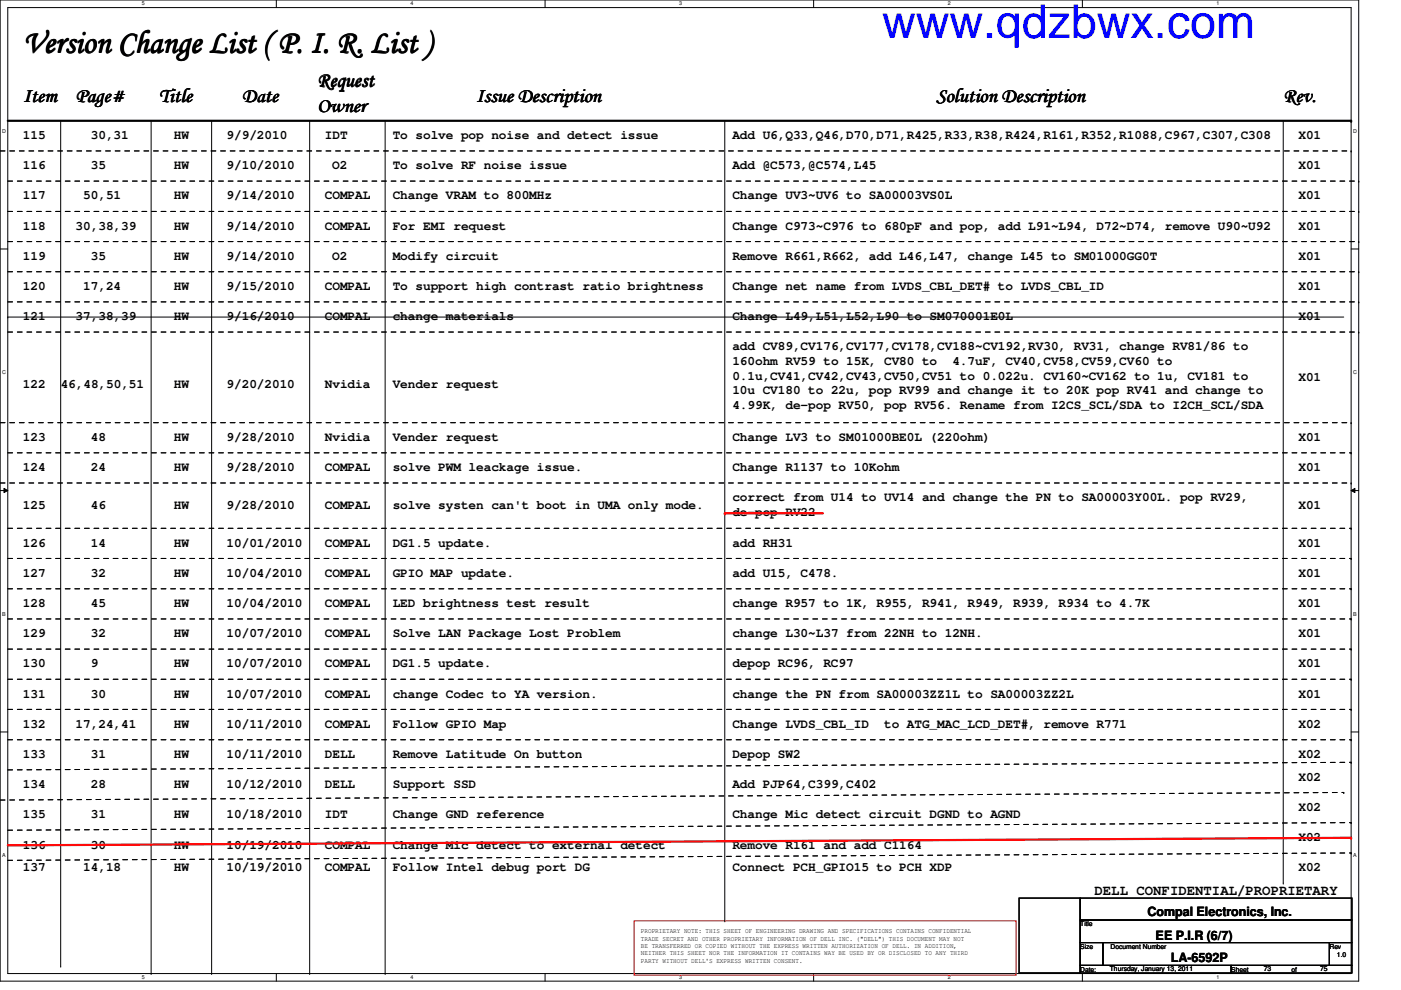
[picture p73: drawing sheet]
<svg xmlns="http://www.w3.org/2000/svg" width="297mm" height="210mm" viewBox="0 0 297 210" stroke-linecap="round" stroke-linejoin="round" font-family="sans-serif">
<defs><g id="words">
<text font-size="9.9" fill="#00f" x="187" y="8">www.qdzbwx.com</text>
<text font-size="6.9" x="4.9" y="11.1">Version Change List ( P. I. R. List )</text>
<g font-size="4.3">
<text x="4.9" y="21.5">Item</text>
<text x="16" y="21.5">Page#</text>
<text x="33.7" y="21.6">Title</text>
<text x="51.3" y="21.5">Date</text>
<text x="67.3" y="18.3">Request</text>
<text x="67.3" y="23.7">Owner</text>
<text x="101" y="21.5">Issue Description</text>
<text x="198.5" y="21.5">Solution Description</text>
<text x="272.1" y="21.6">Rev.</text>
</g>
<text font-size="3" x="232.1" y="189.7">DELL CONFIDENTIAL/PROPRIETARY</text>
<g font-size="2.7">
<text x="4.9" y="29.5">115</text>
<text x="19.3" y="29.5">30,31</text>
<text x="36.9" y="29.5">HW</text>
<text x="48" y="29.5">9/9/2010</text>
<text x="68.9" y="29.5">IDT</text>
<text x="83.3" y="29.5">To solve pop noise and detect issue</text>
<text x="155.3" y="29.5">Add U6,Q33,Q46,D70,D71,R425,R33,R38,R424,R161,R352,R1088,C967,C307,C308</text>
<text x="275.3" y="29.5">X01</text>
<text x="4.9" y="35.9">116</text>
<text x="19.3" y="35.9">35</text>
<text x="36.9" y="35.9">HW</text>
<text x="48" y="35.9">9/10/2010</text>
<text x="70.4" y="35.9">O2</text>
<text x="83.3" y="35.9">To solve RF noise issue</text>
<text x="155.3" y="35.9">Add @C573,@C574,L45</text>
<text x="275.3" y="35.9">X01</text>
<text x="4.9" y="42.3">117</text>
<text x="17.6" y="42.3">50,51</text>
<text x="36.9" y="42.3">HW</text>
<text x="48" y="42.3">9/14/2010</text>
<text x="68.9" y="42.3">COMPAL</text>
<text x="83.3" y="42.3">Change VRAM to 800MHz</text>
<text x="155.3" y="42.3">Change UV3~UV6 to SA00003VS0L</text>
<text x="275.3" y="42.3">X01</text>
<text x="4.9" y="48.7">118</text>
<text x="16" y="48.7">30,38,39</text>
<text x="36.9" y="48.7">HW</text>
<text x="48" y="48.7">9/14/2010</text>
<text x="68.9" y="48.7">COMPAL</text>
<text x="83.3" y="48.7">For EMI request</text>
<text x="155.3" y="48.7">Change C973~C976 to 680pF and pop, add L91~L94, D72~D74, remove U90~U92</text>
<text x="275.3" y="48.7">X01</text>
<text x="4.9" y="55.1">119</text>
<text x="19.3" y="55.1">35</text>
<text x="36.9" y="55.1">HW</text>
<text x="48" y="55.1">9/14/2010</text>
<text x="70.4" y="55.1">O2</text>
<text x="83.3" y="55.1">Modify circuit</text>
<text x="155.3" y="55.1">Remove R661,R662, add L46,L47, change L45 to SM01000GG0T</text>
<text x="275.3" y="55.1">X01</text>
<text x="4.9" y="61.5">120</text>
<text x="17.6" y="61.5">17,24</text>
<text x="36.9" y="61.5">HW</text>
<text x="48" y="61.5">9/15/2010</text>
<text x="68.9" y="61.5">COMPAL</text>
<text x="83.3" y="61.5">To support high contrast ratio brightness</text>
<text x="155.3" y="61.5">Change net name from LVDS_CBL_DET# to LVDS_CBL_ID</text>
<text x="275.3" y="61.5">X01</text>
<text x="4.9" y="67.9">121</text>
<text x="16" y="67.9">37,38,39</text>
<text x="36.9" y="67.9">HW</text>
<text x="48" y="67.9">9/16/2010</text>
<text x="68.9" y="67.9">COMPAL</text>
<text x="83.3" y="67.9">change materials</text>
<text x="155.3" y="67.9">Change L49,L51,L52,L90 to SM070001E0L</text>
<text x="275.3" y="67.9">X01</text>
<text x="155.3" y="74.3">add CV89,CV176,CV177,CV178,CV188~CV192,RV30, RV31, change RV81/86 to</text>
<text x="155.3" y="77.4">160ohm RV59 to 15K, CV80 to</text>
<text x="201.9" y="77.4">4.7uF, CV40,CV58,CV59,CV60 to</text>
<text x="4.9" y="82.3">122</text>
<text x="12.9" y="82.3">46,48,50,51</text>
<text x="36.9" y="82.3">HW</text>
<text x="48" y="82.3">9/20/2010</text>
<text x="68.9" y="82.3">Nvidia</text>
<text x="83.3" y="82.3">Vender request</text>
<text x="155.3" y="80.5">0.1u,CV41,CV42,CV43,CV50,CV51 to 0.022u. CV160~CV162 to 1u, CV181 to</text>
<text x="155.3" y="83.6">10u CV180 to 22u, pop RV99 and change it to 20K pop RV41 and change to</text>
<text x="275.3" y="80.7">X01</text>
<text x="155.3" y="86.7">4.99K, de-pop RV50, pop RV56. Rename from I2CS_SCL/SDA to I2CH_SCL/SDA</text>
<text x="4.9" y="93.5">123</text>
<text x="19.3" y="93.5">48</text>
<text x="36.9" y="93.5">HW</text>
<text x="48" y="93.5">9/28/2010</text>
<text x="68.9" y="93.5">Nvidia</text>
<text x="83.3" y="93.5">Vender request</text>
<text x="155.3" y="93.5">Change LV3 to SM01000BE0L (220ohm)</text>
<text x="275.3" y="93.5">X01</text>
<text x="4.9" y="99.9">124</text>
<text x="19.3" y="99.9">24</text>
<text x="36.9" y="99.9">HW</text>
<text x="48" y="99.9">9/28/2010</text>
<text x="68.9" y="99.9">COMPAL</text>
<text x="83.3" y="99.9">solve PWM leackage issue.</text>
<text x="155.3" y="99.9">Change R1137 to 10Kohm</text>
<text x="275.3" y="99.9">X01</text>
<text x="4.9" y="107.9">125</text>
<text x="19.3" y="107.9">46</text>
<text x="36.9" y="107.9">HW</text>
<text x="48" y="107.9">9/28/2010</text>
<text x="68.9" y="107.9">COMPAL</text>
<text x="83.3" y="107.9">solve systen can't boot in UMA only mode.</text>
<text x="155.3" y="106.3">correct from U14 to UV14 and change the PN to SA00003Y00L. pop RV29,</text>
<text x="275.3" y="107.9">X01</text>
<text x="155.3" y="109.4">de-pop RV22</text>
<text x="4.9" y="115.9">126</text>
<text x="19.3" y="115.9">14</text>
<text x="36.9" y="115.9">HW</text>
<text x="48" y="115.9">10/01/2010</text>
<text x="68.9" y="115.9">COMPAL</text>
<text x="83.3" y="115.9">DG1.5 update.</text>
<text x="155.3" y="115.9">add RH31</text>
<text x="275.3" y="115.9">X01</text>
<text x="4.9" y="122.3">127</text>
<text x="19.3" y="122.3">32</text>
<text x="36.9" y="122.3">HW</text>
<text x="48" y="122.3">10/04/2010</text>
<text x="68.9" y="122.3">COMPAL</text>
<text x="83.3" y="122.3">GPIO MAP update.</text>
<text x="155.3" y="122.3">add U15, C478.</text>
<text x="275.3" y="122.3">X01</text>
<text x="4.9" y="128.7">128</text>
<text x="19.3" y="128.7">45</text>
<text x="36.9" y="128.7">HW</text>
<text x="48" y="128.7">10/04/2010</text>
<text x="68.9" y="128.7">COMPAL</text>
<text x="83.3" y="128.7">LED brightness test result</text>
<text x="155.3" y="128.7">change R957 to 1K, R955, R941, R949, R939, R934 to 4.7K</text>
<text x="275.3" y="128.7">X01</text>
<text x="4.9" y="135.1">129</text>
<text x="19.3" y="135.1">32</text>
<text x="36.9" y="135.1">HW</text>
<text x="48" y="135.1">10/07/2010</text>
<text x="68.9" y="135.1">COMPAL</text>
<text x="83.3" y="135.1">Solve LAN Package Lost Problem</text>
<text x="155.3" y="135.1">change L30~L37 from 22NH to 12NH.</text>
<text x="275.3" y="135.1">X01</text>
<text x="4.9" y="141.5">130</text>
<text x="19.3" y="141.5">9</text>
<text x="36.9" y="141.5">HW</text>
<text x="48" y="141.5">10/07/2010</text>
<text x="68.9" y="141.5">COMPAL</text>
<text x="83.3" y="141.5">DG1.5 update.</text>
<text x="155.3" y="141.5">depop RC96, RC97</text>
<text x="275.3" y="141.5">X01</text>
<text x="4.9" y="147.9">131</text>
<text x="19.3" y="147.9">30</text>
<text x="36.9" y="147.9">HW</text>
<text x="48" y="147.9">10/07/2010</text>
<text x="68.9" y="147.9">COMPAL</text>
<text x="83.3" y="147.9">change Codec to YA version.</text>
<text x="155.3" y="147.9">change the PN from SA00003ZZ1L to SA00003ZZ2L</text>
<text x="275.3" y="147.9">X01</text>
<text x="4.9" y="154.3">132</text>
<text x="16" y="154.3">17,24,41</text>
<text x="36.9" y="154.3">HW</text>
<text x="48" y="154.3">10/11/2010</text>
<text x="68.9" y="154.3">COMPAL</text>
<text x="83.3" y="154.3">Follow GPIO Map</text>
<text x="155.3" y="154.3">Change LVDS_CBL_ID</text>
<text x="187.4" y="154.3">to ATG_MAC_LCD_DET#, remove R771</text>
<text x="275.3" y="154.3">X02</text>
<text x="4.9" y="160.7">133</text>
<text x="19.3" y="160.7">31</text>
<text x="36.9" y="160.7">HW</text>
<text x="48" y="160.7">10/11/2010</text>
<text x="68.9" y="160.7">DELL</text>
<text x="83.3" y="160.7">Remove Latitude On button</text>
<text x="155.3" y="160.7">Depop SW2</text>
<text x="275.3" y="160.7">X02</text>
<text x="4.9" y="167.1">134</text>
<text x="19.3" y="167.1">28</text>
<text x="36.9" y="167.1">HW</text>
<text x="48" y="167.1">10/12/2010</text>
<text x="68.9" y="167.1">DELL</text>
<text x="83.3" y="167.1">Support SSD</text>
<text x="155.3" y="167.1">Add PJP64,C399,C402</text>
<text x="275.3" y="165.5">X02</text>
<text x="4.9" y="173.5">135</text>
<text x="19.3" y="173.5">31</text>
<text x="36.9" y="173.5">HW</text>
<text x="48" y="173.5">10/18/2010</text>
<text x="68.9" y="173.5">IDT</text>
<text x="83.3" y="173.5">Change GND reference</text>
<text x="155.3" y="173.5">Change Mic detect circuit DGND to AGND</text>
<text x="275.3" y="171.9">X02</text>
<text x="4.9" y="179.9">136</text>
<text x="19.3" y="179.9">30</text>
<text x="36.9" y="179.9">HW</text>
<text x="48" y="179.9">10/19/2010</text>
<text x="68.9" y="179.9">COMPAL</text>
<text x="83.3" y="179.9">Change Mic detect to external detect</text>
<text x="155.3" y="179.9">Remove R161 and add C1164</text>
<text x="275.3" y="178.3">X02</text>
<text x="4.9" y="184.7">137</text>
<text x="17.6" y="184.7">14,18</text>
<text x="36.9" y="184.7">HW</text>
<text x="48" y="184.7">10/19/2010</text>
<text x="68.9" y="184.7">COMPAL</text>
<text x="83.3" y="184.7">Follow Intel debug port DG</text>
<text x="155.3" y="184.7">Connect PCH_GPIO15 to PCH XDP</text>
<text x="275.3" y="184.7">X02</text>
<text x="243.3" y="194.3">Compal Electronics, Inc.</text>
<text x="245" y="199.2">EE P.I.R (6/7)</text>
<text x="248.2" y="204">LA-6592P</text>
</g>
<g font-size="1.4">
<text x="135.9" y="197.9">PROPRIETARY NOTE: THIS SHEET OF ENGINEERING DRAWING AND SPECIFICATIONS CONTAINS CONFIDENTIAL</text>
<text x="229" y="196.4">Title</text>
<text x="135.9" y="199.4">TRADE SECRET AND OTHER PROPRIETARY INFORMATION OF DELL INC. (&quot;DELL&quot;) THIS DOCUMENT MAY NOT</text>
<text x="135.9" y="201">BE TRANSFERRED OR COPIED WITHOUT THE EXPRESS WRITTEN AUTHORIZATION OF DELL. IN ADDITION,</text>
<text x="135.9" y="202.6">NEITHER THIS SHEET NOR THE INFORMATION IT CONTAINS WAY BE USED BY OR DISCLOSED TO ANY THIRD</text>
<text x="229" y="201.2">Size</text>
<text x="235.5" y="201.2">Document Number</text>
<text x="281.9" y="201.2">Rev</text>
<text x="283.5" y="202.8">1.0</text>
<text x="135.9" y="204.1">PARTY WITHOUT DELL'S EXPRESS WRITTEN CONSENT.</text>
<text x="229" y="206">Date:</text>
<text x="235.3" y="205.9">Thursday, January 13, 2011</text>
<text x="261" y="206">Sheet</text>
<text x="267.9" y="205.9">73</text>
<text x="273.9" y="206">of</text>
<text x="279.9" y="205.9">75</text>
</g>
<g font-size="1.1">
<text x="30.1" y="1.1">5</text>
<text x="87" y="1.1">4</text>
<text x="144" y="1.1">3</text>
<text x="201" y="1.1">2</text>
<text x="257.9" y="1.1">1</text>
<text x=".5" y="28.2">D</text>
<text x="286.9" y="28.2">D</text>
<text x=".5" y="79.3">C</text>
<text x="286.9" y="79.3">C</text>
<text x=".5" y="130.6">B</text>
<text x="286.9" y="130.6">B</text>
<text x=".5" y="181.7">A</text>
<text x="286.9" y="181.7">A</text>
<text x="30.1" y="207.6">5</text>
<text x="87" y="207.6">4</text>
<text x="144" y="207.6">3</text>
<text x="201" y="207.6">2</text>
<text x="257.9" y="207.6">1</text>
</g>
</g></defs>
<path d="M0 0h288.1v208h-288.1zM1.6 1.6h284.9v204.8h-284.9z" fill="none" stroke="#000" stroke-width=".21"/>
<g fill="#fff">
<path d="M30.1 .2h.6v1.2h-.6z"/>
<path d="M30.1 206.6h.6v1.2h-.6z"/>
</g>
<path d="M58.6 0v1.6M58.6 206.4v1.6" fill="none" stroke="#000" stroke-width=".21"/>
<g fill="#fff">
<path d="M87 .2h.6v1.2h-.6z"/>
<path d="M87 206.6h.6v1.2h-.6z"/>
</g>
<path d="M115.6 0v1.6M115.6 206.4v1.6" fill="none" stroke="#000" stroke-width=".21"/>
<g fill="#fff">
<path d="M144 .2h.6v1.2h-.6z"/>
<path d="M144 206.6h.6v1.2h-.6z"/>
</g>
<path d="M172.5 0v1.6M172.5 206.4v1.6" fill="none" stroke="#000" stroke-width=".21"/>
<g fill="#fff">
<path d="M201 .2h.5v1.2h-.5z"/>
<path d="M201 206.6h.5v1.2h-.5z"/>
</g>
<path d="M229.5 0v1.6M229.5 206.4v1.6" fill="none" stroke="#000" stroke-width=".21"/>
<g fill="#fff">
<path d="M257.9 .2h.6v1.2h-.6z"/>
<path d="M257.9 206.6h.6v1.2h-.6z"/>
<path d="M.5 27.2h.7v1.2h-.7z"/>
<path d="M286.9 27.2h.8v1.2h-.8z"/>
<path d="M.5 78.4h.7v1.1h-.7z"/>
<path d="M286.9 78.4h.8v1.1h-.8z"/>
</g>
<path d="M0 52.8h1.6M286.5 52.8h1.6" fill="none" stroke="#000" stroke-width=".21"/>
<g fill="#fff">
<path d="M.5 129.6h.7v1.2h-.7z"/>
<path d="M286.9 129.6h.7v1.2h-.7z"/>
</g>
<path d="M0 104h1.6M.8 103.5l.8 .5-.8 .4zM286.5 104l.8-.5v.9zM286.5 104h1.6" fill="none" stroke="#000" stroke-width=".21"/>
<path d="M.8 103.5l.8 .5-.8 .4zM286.5 104l.8-.5v.9z" fill="#000"/>
<g fill="#fff">
<path d="M.5 180.8h.7v1.1h-.7z"/>
<path d="M286.9 180.8h.7v1.1h-.7z"/>
</g>
<g fill="none" stroke="#000" stroke-width=".21">
<path d="M12.9 25.6v179.3M32 25.6v180.8M44.9 25.6v180.8M65.7 25.6v180.8M81.7 25.6v180.8M153.7 25.6v169.6M272.1 25.6v161.6M0 155.2h1.6M286.5 155.2h1.6M153.7 195.2h.1M216.1 190.4h12.9v15.9h-12.9zM229 190.4h57.6v4.7h-57.6z"/>
<path d="M229 195.1h57.6v4.8h-57.6zM229 199.9h4.8v4.8h-4.8zM233.8 199.9h48.1v4.8h-48.1zM272.1 187.2h.1M281.9 199.9h4.7v4.8h-4.7zM12.9 204.9h.1M32 206.4h.1M44.9 206.4h.1M65.7 206.4h.1M81.7 206.4h.1M229 204.7h32v1.6h-32zM261 204.7h25.6v1.6h-25.6z"/>
</g>
<path d="M1.6 25.6h284.9" fill="none" stroke="#000" stroke-width=".47"/>
<circle cx="286.5" cy="25.6" r=".23" fill="#000"/>
<path d="M134.4 195.2h81v11.6h-81z" fill="none" stroke="#f00" stroke-width=".21"/>
<g fill="none" stroke="#000" stroke-width=".21" stroke-dasharray="1 1 1 1 1 1 1 1">
<path d="M0 32h286.5M1.6 38.4h286.5M286.5 32h.1M288.1 38.4h.1M1.6 44.8h286.5M1.6 51.2h286.5M1.6 57.6h286.5M288.1 44.8h.1M288.1 51.2h.1M288.1 57.6h.1M1.6 64h286.5M1.6 70.4h286.5"/>
<path d="M288.1 64h.1M288.1 70.4h.1M0 89.6h286.5M1.6 96h284.9M286.5 89.6h.1M286.5 96h.1M0 102.4h286.5M1.6 112h284.9M1.6 118.4h284.9M286.5 102.4h.1M286.5 112h.1M286.5 118.4h.1"/>
<path d="M1.6 124.8h284.9M1.6 131.2h284.9M286.5 124.8h.1M286.5 131.2h.1"/>
</g>
<path d="M153.7 108.8h20.8" fill="none" stroke="#f00" stroke-width=".47"/>
<circle cx="153.7" cy="108.8" r=".23" fill="#f00"/>
<g fill="none" stroke="#000" stroke-width=".21" stroke-dasharray="1 1 1 1 1 1 1 1">
<path d="M1.6 137.6h284.9M286.5 137.6h.1M1.6 144h284.9M1.6 150.4h284.9M1.6 156.8h284.9M286.5 144h.1M286.5 150.4h.1M286.5 156.8h.1M0 169.6l284.9-1.6M1.6 163.2l284.9-1.6M1.6 176l284.9-1.6M284.9 168h.1"/>
<path d="M286.5 161.6h.1M286.5 174.4h.1M1.6 182.4l284.9-1.6M286.5 180.8h.1"/>
</g>
<path d="M1.6 67.2h.1M1.6 67.2h283.3" fill="none" stroke="#000" stroke-width=".21"/>
<path d="M286.5 177.6l-284.9 1.6" fill="none" stroke="#f00" stroke-width=".47"/>
<circle cx="286.5" cy="177.6" r=".23" fill="#f00"/>
<use href="#words"/>
</svg>
